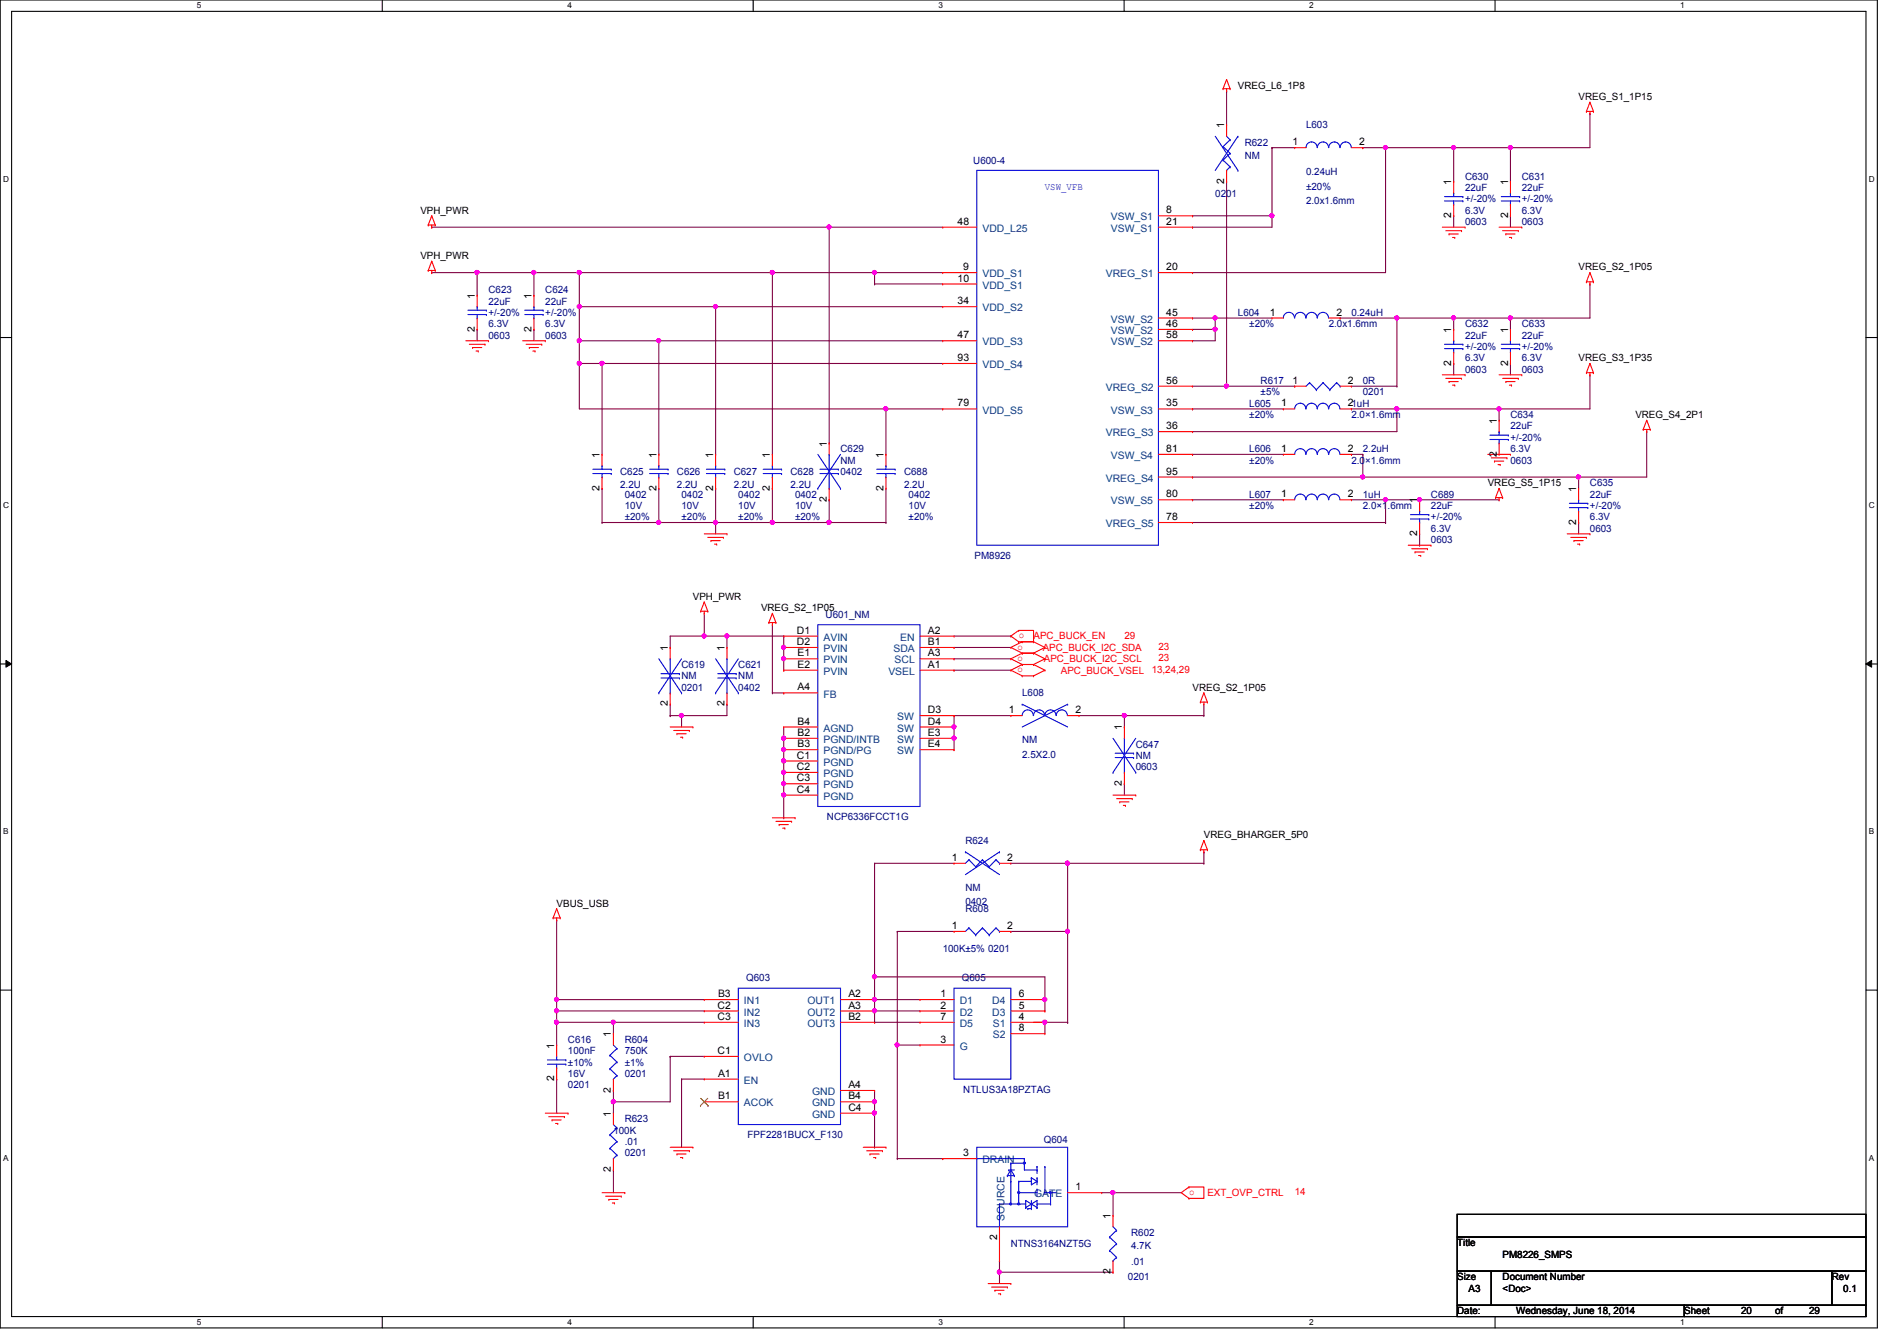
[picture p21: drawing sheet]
<svg xmlns="http://www.w3.org/2000/svg" width="297mm" height="210mm" viewBox="0 0 297 210" stroke-linecap="round" stroke-linejoin="round" font-family="sans-serif">
<defs><g id="words">
<g font-size="1.6">
<text x="193.8" y="13.9">VREG_L6_1P8</text>
<text x="247.2" y="15.7">VREG_S1_1P15</text>
<text x="191.7" y="20.1" transform="rotate(-90 191.7 20.1)">1</text>
<text x="202.4" y="22.7">1</text>
<text x="212.8" y="22.7">2</text>
<text x="191.7" y="28.8" transform="rotate(-90 191.7 28.8)">2</text>
<text x="227.2" y="29" transform="rotate(-90 227.2 29)">1</text>
<text x="236.1" y="29" transform="rotate(-90 236.1 29)">1</text>
<text x="65.8" y="33.4">VPH_PWR</text>
<text x="149.9" y="35.2">48</text>
<text x="182.6" y="33.4">8</text>
<text x="182.6" y="35.2">21</text>
<text x="227.2" y="34.1" transform="rotate(-90 227.2 34.1)">2</text>
<text x="236.1" y="34.1" transform="rotate(-90 236.1 34.1)">2</text>
<text x="65.8" y="40.6">VPH_PWR</text>
<text x="74.3" y="46.8" transform="rotate(-90 74.3 46.8)">1</text>
<text x="83.2" y="46.8" transform="rotate(-90 83.2 46.8)">1</text>
<text x="149.9" y="44.1">10</text>
<text x="149.9" y="47.6">34</text>
<text x="150.8" y="42.3">9</text>
<text x="182.6" y="42.3">20</text>
<text x="247.2" y="42.3">VREG_S2_1P05</text>
<text x="74.3" y="51.9" transform="rotate(-90 74.3 51.9)">2</text>
<text x="83.2" y="51.9" transform="rotate(-90 83.2 51.9)">2</text>
<text x="149.9" y="53">47</text>
<text x="182.6" y="49.4">45</text>
<text x="182.6" y="51.2">46</text>
<text x="182.6" y="53">58</text>
<text x="198.8" y="49.4">1</text>
<text x="209.3" y="49.4">2</text>
<text x="227.2" y="52.1" transform="rotate(-90 227.2 52.1)">1</text>
<text x="236.1" y="52.1" transform="rotate(-90 236.1 52.1)">1</text>
<text x="149.9" y="56.5">93</text>
<text x="227.2" y="57.2" transform="rotate(-90 227.2 57.2)">2</text>
<text x="236.1" y="57.2" transform="rotate(-90 236.1 57.2)">2</text>
<text x="247.2" y="56.6">VREG_S3_1P35</text>
<text x="149.9" y="63.6">79</text>
<text x="182.6" y="60.1">56</text>
<text x="182.6" y="63.6">35</text>
<text x="200.6" y="63.6">1</text>
<text x="202.4" y="60.1">1</text>
<text x="211.1" y="60.1">2</text>
<text x="211.1" y="63.6">21uH</text>
<text x="256.1" y="65.4">VREG_S4_2P1</text>
<text x="93.9" y="71.7" transform="rotate(-90 93.9 71.7)">1</text>
<text x="102.8" y="71.7" transform="rotate(-90 102.8 71.7)">1</text>
<text x="111.7" y="71.7" transform="rotate(-90 111.7 71.7)">1</text>
<text x="120.6" y="71.7" transform="rotate(-90 120.6 71.7)">1</text>
<text x="129.5" y="69.9" transform="rotate(-90 129.5 69.9)">1</text>
<text x="138.3" y="71.7" transform="rotate(-90 138.3 71.7)">1</text>
<text x="182.6" y="67.2">36</text>
<text x="182.6" y="70.7">81</text>
<text x="200.6" y="70.7">1</text>
<text x="211.1" y="70.7">2</text>
<text x="234.4" y="71.5" transform="rotate(-90 234.4 71.5)">2</text>
<text x="234.4" y="66.3" transform="rotate(-90 234.4 66.3)">1</text>
<text x="93.9" y="76.8" transform="rotate(-90 93.9 76.8)">2</text>
<text x="102.8" y="76.8" transform="rotate(-90 102.8 76.8)">2</text>
<text x="111.7" y="76.8" transform="rotate(-90 111.7 76.8)">2</text>
<text x="120.6" y="76.8" transform="rotate(-90 120.6 76.8)">2</text>
<text x="138.3" y="76.8" transform="rotate(-90 138.3 76.8)">2</text>
<text x="182.6" y="74.3">95</text>
<text x="182.6" y="77.9">80</text>
<text x="200.6" y="77.9">1</text>
<text x="211.1" y="77.9">2</text>
<text x="233" y="76.1">VREG_S5_1P15</text>
<text x="246.8" y="77" transform="rotate(-90 246.8 77)">1</text>
<text x="129.5" y="78.6" transform="rotate(-90 129.5 78.6)">2</text>
<text x="182.6" y="81.4">78</text>
<text x="221.9" y="83.9" transform="rotate(-90 221.9 83.9)">2</text>
<text x="221.9" y="78.8" transform="rotate(-90 221.9 78.8)">1</text>
<text x="246.8" y="82.1" transform="rotate(-90 246.8 82.1)">2</text>
<text x="108.5" y="93.9">VPH_PWR</text>
<text x="119.2" y="95.7">VREG_S2_1P05</text>
<text x="104.6" y="101.9" transform="rotate(-90 104.6 101.9)">1</text>
<text x="113.5" y="101.9" transform="rotate(-90 113.5 101.9)">1</text>
<text x="124.8" y="99.2">D1</text>
<text x="124.8" y="101">D2</text>
<text x="145.3" y="99.2">A2</text>
<text x="145.3" y="101">B1</text>
<text x="124.9" y="102.7">E1</text>
<text x="124.9" y="104.5">E2</text>
<text x="145.3" y="102.7">A3</text>
<text x="145.3" y="104.5">A1</text>
<text x="104.6" y="110.6" transform="rotate(-90 104.6 110.6)">2</text>
<text x="113.5" y="110.6" transform="rotate(-90 113.5 110.6)">2</text>
<text x="124.9" y="113.4">B4</text>
<text x="124.9" y="108.1">A4</text>
<text x="145.3" y="111.6">D3</text>
<text x="145.3" y="113.4">D4</text>
<text x="157.9" y="111.6">1</text>
<text x="168.4" y="111.6">2</text>
<text x="186.7" y="108.1">VREG_S2_1P05</text>
<text x="124.8" y="118.7">C1</text>
<text x="124.9" y="115.2">B2</text>
<text x="124.9" y="117">B3</text>
<text x="145.3" y="115.2">E3</text>
<text x="145.3" y="117">E4</text>
<text x="175.7" y="114.3" transform="rotate(-90 175.7 114.3)">1</text>
<text x="124.8" y="120.5">C2</text>
<text x="124.8" y="122.3">C3</text>
<text x="124.8" y="124.1">C4</text>
<text x="175.7" y="123" transform="rotate(-90 175.7 123)">2</text>
<text x="188.5" y="131.2">VREG_BHARGER_5P0</text>
<text x="149.1" y="134.7">1</text>
<text x="157.7" y="134.7">2</text>
<text x="87.2" y="141.9">VBUS_USB</text>
<text x="149.1" y="145.4">1</text>
<text x="157.7" y="145.4">2</text>
<text x="112.3" y="157.9">C2</text>
<text x="112.3" y="159.6">C3</text>
<text x="112.4" y="156.1">B3</text>
<text x="132.8" y="156.1">A2</text>
<text x="132.8" y="157.9">A3</text>
<text x="132.8" y="159.6">B2</text>
<text x="147.3" y="156.1">1</text>
<text x="147.3" y="157.9">2</text>
<text x="147.3" y="159.6">7</text>
<text x="159.5" y="159.6">4</text>
<text x="159.5" y="157.9">5</text>
<text x="159.5" y="156.1">6</text>
<text x="159.5" y="161.4">8</text>
<text x="86.8" y="164.1" transform="rotate(-90 86.8 164.1)">1</text>
<text x="95.7" y="162.3" transform="rotate(-90 95.7 162.3)">1</text>
<text x="112.3" y="165">C1</text>
<text x="147.3" y="163.2">3</text>
<text x="86.8" y="169.2" transform="rotate(-90 86.8 169.2)">2</text>
<text x="95.7" y="171" transform="rotate(-90 95.7 171)">2</text>
<text x="112.4" y="168.5">A1</text>
<text x="112.4" y="172.1">B1</text>
<text x="132.8" y="170.3">A4</text>
<text x="132.8" y="172.1">B4</text>
<text x="132.8" y="173.9">C4</text>
<text x="95.7" y="174.8" transform="rotate(-90 95.7 174.8)">1</text>
<text x="95.7" y="183.5" transform="rotate(-90 95.7 183.5)">2</text>
<text x="150.8" y="181">3</text>
<text x="168.4" y="186.3">1</text>
<text x="173.9" y="190.8" transform="rotate(-90 173.9 190.8)">1</text>
<text x="156.1" y="194.1" transform="rotate(-90 156.1 194.1)">2</text>
<text x="228.2" y="195.1">Title</text>
<text x="235.3" y="196.8">PM8226_SMPS</text>
<text x="173.9" y="199.5" transform="rotate(-90 173.9 199.5)">2</text>
<text x="228.2" y="200.4">Size</text>
<text x="230" y="202.2">A3</text>
<text x="235.3" y="200.4">Document Number</text>
<text x="235.3" y="202.2">&lt;Doc&gt;</text>
<text x="286.8" y="200.4">Rev</text>
<text x="288.6" y="202.2">0.1</text>
<text x="228.2" y="205.7">Date:</text>
<text x="237.4" y="205.7">Wednesday, June 18, 2014</text>
<text x="263.7" y="205.7">Sheet</text>
<text x="272.6" y="205.7">20</text>
<text x="278" y="205.7">of</text>
<text x="283.3" y="205.7">29</text>
</g>
<g font-size="1.6" fill="#000080">
<text x="194.9" y="22.8">R622</text>
<text x="204.5" y="20.1">L603</text>
<text x="152.4" y="25.6">U600-4</text>
<text x="194.9" y="24.9">NM</text>
<text x="204.5" y="27.4">0.24uH</text>
<text x="204.5" y="29.7">±20%</text>
<text x="229.4" y="28.1">C630</text>
<text x="229.4" y="29.9">22uF</text>
<text x="238.3" y="28.1">C631</text>
<text x="238.3" y="29.9">22uF</text>
<text x="190.3" y="30.8">0201</text>
<text x="204.5" y="32">2.0x1.6mm</text>
<text x="229.4" y="35.2">0603</text>
<text x="229.4" y="33.4">6.3V</text>
<text x="229.4" y="31.7">+/-20%</text>
<text x="238.3" y="35.2">0603</text>
<text x="238.3" y="33.4">6.3V</text>
<text x="238.3" y="31.7">+/-20%</text>
<text x="76.5" y="45.9">C623</text>
<text x="76.5" y="47.7">22uF</text>
<text x="85.4" y="45.9">C624</text>
<text x="85.4" y="47.7">22uF</text>
<text x="76.5" y="53">0603</text>
<text x="76.5" y="51.2">6.3V</text>
<text x="76.5" y="49.4">+/-20%</text>
<text x="85.4" y="53">0603</text>
<text x="85.4" y="51.2">6.3V</text>
<text x="85.4" y="49.4">+/-20%</text>
<text x="193.8" y="49.4">L604</text>
<text x="195.6" y="51.2">±20%</text>
<text x="208.1" y="51.2">2.0x1.6mm</text>
<text x="211.6" y="49.4">0.24uH</text>
<text x="229.4" y="51.2">C632</text>
<text x="229.4" y="53">22uF</text>
<text x="238.3" y="51.2">C633</text>
<text x="238.3" y="53">22uF</text>
<text x="229.4" y="58.3">0603</text>
<text x="229.4" y="56.6">6.3V</text>
<text x="229.4" y="54.8">+/-20%</text>
<text x="238.3" y="58.3">0603</text>
<text x="238.3" y="56.6">6.3V</text>
<text x="238.3" y="54.8">+/-20%</text>
<text x="195.6" y="63.7">L605</text>
<text x="195.6" y="65.4">±20%</text>
<text x="197.4" y="60.1">R617</text>
<text x="197.4" y="61.9">±5%</text>
<text x="211.6" y="65.4">2.0×1.6mm</text>
<text x="213.4" y="60.1">0R</text>
<text x="213.4" y="61.9">0201</text>
<text x="236.5" y="65.4">C634</text>
<text x="131.6" y="70.8">C629</text>
<text x="195.6" y="70.8">L606</text>
<text x="213.4" y="70.8">2.2uH</text>
<text x="236.5" y="67.2">22uF</text>
<text x="236.5" y="70.8">6.3V</text>
<text x="236.5" y="69">+/-20%</text>
<text x="97.1" y="74.3">C625</text>
<text x="97.1" y="76.5">2.2U</text>
<text x="97.8" y="77.9">0402</text>
<text x="106" y="74.3">C626</text>
<text x="106" y="76.5">2.2U</text>
<text x="106.7" y="77.9">0402</text>
<text x="114.9" y="74.3">C627</text>
<text x="114.9" y="76.5">2.2U</text>
<text x="115.6" y="77.9">0402</text>
<text x="123.8" y="74.3">C628</text>
<text x="123.8" y="76.5">2.2U</text>
<text x="124.5" y="77.9">0402</text>
<text x="131.6" y="72.6">NM</text>
<text x="131.6" y="74.3">0402</text>
<text x="141.6" y="74.3">C688</text>
<text x="141.6" y="76.5">2.2U</text>
<text x="142.3" y="77.9">0402</text>
<text x="195.6" y="72.6">±20%</text>
<text x="195.6" y="77.9">L607</text>
<text x="211.6" y="72.6">2.0×1.6mm</text>
<text x="213.4" y="77.9">1uH</text>
<text x="224.1" y="77.9">C689</text>
<text x="236.5" y="72.6">0603</text>
<text x="249" y="76.1">C635</text>
<text x="249" y="77.9">22uF</text>
<text x="97.8" y="79.7">10V</text>
<text x="97.8" y="81.4">±20%</text>
<text x="106.7" y="79.7">10V</text>
<text x="106.7" y="81.4">±20%</text>
<text x="115.6" y="79.7">10V</text>
<text x="115.6" y="81.4">±20%</text>
<text x="124.5" y="79.7">10V</text>
<text x="124.5" y="81.4">±20%</text>
<text x="142.3" y="79.7">10V</text>
<text x="142.3" y="81.4">±20%</text>
<text x="195.6" y="79.7">±20%</text>
<text x="213.4" y="79.7">2.0×1.6mm</text>
<text x="224.1" y="79.7">22uF</text>
<text x="224.1" y="83.2">6.3V</text>
<text x="224.1" y="81.4">+/-20%</text>
<text x="249" y="83.2">0603</text>
<text x="249" y="81.4">6.3V</text>
<text x="249" y="79.7">+/-20%</text>
<text x="152.6" y="87.5">PM8926</text>
<text x="224.1" y="85">0603</text>
<text x="129.3" y="96.7">U601_NM</text>
<text x="106.7" y="104.6">C619</text>
<text x="106.7" y="106.3">NM</text>
<text x="115.6" y="104.6">C621</text>
<text x="115.6" y="106.3">NM</text>
<text x="106.7" y="108.1">0201</text>
<text x="115.6" y="108.1">0402</text>
<text x="160.1" y="109">L608</text>
<text x="160.1" y="116.3">NM</text>
<text x="160.1" y="118.6">2.5X2.0</text>
<text x="177.8" y="117">C647</text>
<text x="177.8" y="118.8">NM</text>
<text x="177.8" y="120.6">0603</text>
<text x="129.5" y="128.4">NCP6336FCCT1G</text>
<text x="151.2" y="132.1">R624</text>
<text x="151.2" y="142.8">R608</text>
<text x="151.2" y="139.4">NM</text>
<text x="151.2" y="141.7">0402</text>
<text x="147.6" y="149">100K±5% 0201</text>
<text x="116.8" y="153.6">Q603</text>
<text x="150.6" y="153.6">Q605</text>
<text x="88.9" y="163.2">C616</text>
<text x="88.9" y="165">100nF</text>
<text x="88.9" y="166.8">±10%</text>
<text x="97.8" y="163.2">R604</text>
<text x="97.8" y="165">750K</text>
<text x="97.8" y="166.8">±1%</text>
<text x="88.9" y="170.3">0201</text>
<text x="88.9" y="168.6">16V</text>
<text x="97.8" y="168.6">0201</text>
<text x="150.8" y="171.1">NTLUS3A18PZTAG</text>
<text x="96.1" y="177.5">100K</text>
<text x="97.8" y="175.7">R623</text>
<text x="97.8" y="179.2">.01</text>
<text x="117" y="178.2">FPF2281BUCX_F130</text>
<text x="163.4" y="178.9">Q604</text>
<text x="97.8" y="181">0201</text>
<text x="158.3" y="195.2">NTNS3164NZT5G</text>
<text x="177.1" y="193.5">R602</text>
<text x="177.1" y="195.6">4.7K</text>
<text x="176.6" y="200.4">0201</text>
<text x="177.1" y="198.1">.01</text>
</g>
<text font-size="1.6" fill="#00f" x="163.6" y="29.7">VSW_VFB</text>
<g font-size="1.6" fill="#004080">
<text x="173.9" y="34.5">VSW_S1</text>
<text x="153.8" y="36.3">VDD_L25</text>
<text x="173.9" y="36.3">VSW_S1</text>
<text x="153.8" y="43.4">VDD_S1</text>
<text x="153.8" y="45.2">VDD_S1</text>
<text x="173.1" y="43.4">VREG_S1</text>
<text x="153.8" y="48.7">VDD_S2</text>
<text x="173.9" y="50.5">VSW_S2</text>
<text x="173.9" y="52.3">VSW_S2</text>
<text x="153.8" y="54.1">VDD_S3</text>
<text x="153.8" y="57.6">VDD_S4</text>
<text x="173.9" y="54.1">VSW_S2</text>
<text x="153.8" y="64.7">VDD_S5</text>
<text x="173.1" y="61.2">VREG_S2</text>
<text x="173.9" y="64.7">VSW_S3</text>
<text x="173.1" y="68.3">VREG_S3</text>
<text x="173.9" y="71.8">VSW_S4</text>
<text x="173.1" y="75.4">VREG_S4</text>
<text x="173.1" y="82.5">VREG_S5</text>
<text x="173.9" y="79">VSW_S5</text>
<text x="128.9" y="100.3">AVIN</text>
<text x="141" y="100.3">EN</text>
<text x="128.9" y="102.1">PVIN</text>
<text x="128.9" y="103.8">PVIN</text>
<text x="128.9" y="105.6">PVIN</text>
<text x="139.1" y="105.6">VSEL</text>
<text x="139.9" y="102.1">SDA</text>
<text x="140.1" y="103.8">SCL</text>
<text x="128.9" y="109.2">FB</text>
<text x="140.5" y="112.7">SW</text>
<text x="128.9" y="114.5">AGND</text>
<text x="128.9" y="116.3">PGND/INTB</text>
<text x="128.9" y="118.1">PGND/PG</text>
<text x="128.9" y="119.8">PGND</text>
<text x="140.5" y="114.5">SW</text>
<text x="140.5" y="116.3">SW</text>
<text x="140.5" y="118.1">SW</text>
<text x="128.9" y="121.6">PGND</text>
<text x="128.9" y="123.4">PGND</text>
<text x="128.9" y="125.2">PGND</text>
<text x="116.5" y="157.2">IN1</text>
<text x="116.5" y="159">IN2</text>
<text x="116.5" y="160.7">IN3</text>
<text x="126.4" y="157.2">OUT1</text>
<text x="126.4" y="159">OUT2</text>
<text x="126.4" y="160.7">OUT3</text>
<text x="150.3" y="157.2">D1</text>
<text x="150.3" y="159">D2</text>
<text x="150.3" y="160.7">D5</text>
<text x="155.4" y="159">D3</text>
<text x="155.4" y="157.2">D4</text>
<text x="155.4" y="160.7">S1</text>
<text x="116.5" y="166.1">OVLO</text>
<text x="150.3" y="164.3">G</text>
<text x="155.4" y="162.5">S2</text>
<text x="116.5" y="169.6">EN</text>
<text x="116.5" y="173.2">ACOK</text>
<text x="127.2" y="171.4">GND</text>
<text x="127.2" y="173.2">GND</text>
<text x="127.2" y="175">GND</text>
<text x="153.8" y="182.1">DRAIN</text>
<text x="157.3" y="191.1" transform="rotate(-90 157.3 191.1)">SOURCE</text>
<text x="161.9" y="187.4">GATE</text>
</g>
<g font-size="1.6" fill="#f00">
<text x="159.3" y="101.7">o</text>
<text x="159.5" y="99.9">o</text>
<text x="161.8" y="99.9">APC_BUCK_EN</text>
<text x="163.3" y="101.9">APC_BUCK_I2C_SDA</text>
<text x="176.1" y="99.9">29</text>
<text x="181.4" y="101.7">23</text>
<text x="159.3" y="105.2">o</text>
<text x="159.3" y="103.5">o</text>
<text x="163.4" y="103.7">APC_BUCK_I2C_SCL</text>
<text x="166.1" y="105.5">APC_BUCK_VSEL</text>
<text x="180.3" y="105.3">13,24,29</text>
<text x="181.4" y="103.5">23</text>
<text x="186.2" y="187">o</text>
<text x="189.1" y="187.2">EXT_OVP_CTRL</text>
<text x="202.7" y="187.1">14</text>
</g>
<g font-size="1.3">
<text x="30.8" y="1.3">5</text>
<text x="88.9" y="1.3">4</text>
<text x="146.9" y="1.3">3</text>
<text x="205" y="1.3">2</text>
<text x="263.1" y="1.3">1</text>
<text x=".5" y="28.4">D</text>
<text x="292.6" y="28.4">D</text>
<text x=".5" y="79.5">C</text>
<text x="292.6" y="79.5">C</text>
<text x=".5" y="130.6">B</text>
<text x="292.6" y="130.6">B</text>
<text x=".5" y="181.7">A</text>
<text x="292.6" y="181.7">A</text>
<text x="30.8" y="207.4">5</text>
<text x="88.9" y="207.4">4</text>
<text x="146.9" y="207.4">3</text>
<text x="205" y="207.4">2</text>
<text x="263.1" y="207.4">1</text>
</g>
</g></defs>
<path d="M0 0h294v207.9h-294zM1.8 1.8h290.4v204.3h-290.4z" fill="none" stroke="#000" stroke-width=".17"/>
<g fill="#fff">
<path d="M30.8 .2h.7v1.4h-.7z"/>
<path d="M30.8 206.2h.7v1.4h-.7z"/>
</g>
<path d="M59.9 0v1.8M59.9 206.1v1.8" fill="none" stroke="#000" stroke-width=".17"/>
<g fill="#fff">
<path d="M88.9 .2h.6v1.4h-.6z"/>
<path d="M88.9 206.2h.6v1.4h-.6z"/>
</g>
<path d="M117.9 0v1.8M117.9 206.1v1.8" fill="none" stroke="#000" stroke-width=".17"/>
<g fill="#fff">
<path d="M146.9 .2h.7v1.4h-.7z"/>
<path d="M146.9 206.2h.7v1.4h-.7z"/>
</g>
<path d="M176 0v1.8M176 206.1v1.8" fill="none" stroke="#000" stroke-width=".17"/>
<g fill="#fff">
<path d="M205 .2h.7v1.4h-.7z"/>
<path d="M205 206.2h.7v1.4h-.7z"/>
</g>
<path d="M234.1 0v1.8M234.1 206.1v1.8" fill="none" stroke="#000" stroke-width=".17"/>
<g fill="#fff">
<path d="M263.1 .2h.7v1.4h-.7z"/>
<path d="M263.1 206.2h.7v1.4h-.7z"/>
<path d="M.5 27.3h.9v1.4h-.9z"/>
<path d="M292.6 27.3h.9v1.4h-.9z"/>
<path d="M.5 78.4h.9v1.4h-.9z"/>
<path d="M292.6 78.4h.9v1.4h-.9z"/>
</g>
<path d="M0 52.8h1.8M292.2 52.8h1.8" fill="none" stroke="#000" stroke-width=".17"/>
<g fill="#fff">
<path d="M.5 129.5h.8v1.4h-.8z"/>
<path d="M292.6 129.5h.9v1.4h-.9z"/>
</g>
<path d="M0 103.9h1.8M292.2 103.9h1.8" fill="none" stroke="#000" stroke-width=".17"/>
<path d="M.9 103.4l.9 .5-.9 .5zM292.2 103.9l.9-.5v1z" fill="#000"/>
<path d="M.9 103.4l.9 .5-.9 .5zM292.2 103.9l.9-.5v1z" fill="none" stroke="#000" stroke-width=".16"/>
<g fill="#fff">
<path d="M.5 180.5h.8v1.4h-.8z"/>
<path d="M292.6 180.5h.9v1.4h-.9z"/>
</g>
<path d="M0 155h1.8M292.2 155h1.8" fill="none" stroke="#000" stroke-width=".17"/>
<path d="M67.6 42.7h.1M67.6 42.7h23.1M74.7 42.7h.1M74.7 42.7v3.5M83.6 42.7h.1M83.6 42.7v3.5M136.9 44.4h.1M136.9 42.7h.1M136.9 42.7h10.7M136.9 44.4h10.7M136.9 42.7v1.7" fill="none" stroke="#800040" stroke-width=".17"/>
<circle cx="83.6" cy="42.6" r=".32" fill="#f0f"/>
<circle cx="83.6" cy="42.6" r=".32" fill="none" stroke="#f0f" stroke-width=".17"/>
<circle cx="74.7" cy="42.6" r=".32" fill="#f0f"/>
<circle cx="74.7" cy="42.6" r=".32" fill="none" stroke="#f0f" stroke-width=".17"/>
<path d="M67.6 35.6h.1M67.6 35.6h62.2M74.7 51.6h.1M74.7 51.6v1.7M83.6 51.6h.1M83.6 51.6v1.7M90.7 53.3h.1M90.7 42.7h.1M90.7 53.3h12.5M90.7 42.7v5.3M90.7 42.7h30.2" fill="none" stroke="#800040" stroke-width=".17"/>
<circle cx="90.7" cy="42.6" r=".32" fill="#f0f"/>
<circle cx="90.7" cy="42.6" r=".32" fill="none" stroke="#f0f" stroke-width=".17"/>
<path d="M90.7 56.9h.1M90.7 53.3h.1M90.7 56.9h3.6M90.7 53.3v3.6" fill="none" stroke="#800040" stroke-width=".17"/>
<circle cx="90.7" cy="56.9" r=".32" fill="#f0f"/>
<circle cx="90.7" cy="56.9" r=".32" fill="none" stroke="#f0f" stroke-width=".17"/>
<circle cx="90.7" cy="53.3" r=".32" fill="#f0f"/>
<circle cx="90.7" cy="53.3" r=".32" fill="none" stroke="#f0f" stroke-width=".17"/>
<path d="M90.7 64h48M138.7 64h.1" fill="none" stroke="#800040" stroke-width=".17"/>
<circle cx="138.7" cy="64" r=".32" fill="#f0f"/>
<circle cx="138.7" cy="64" r=".32" fill="none" stroke="#f0f" stroke-width=".17"/>
<path d="M90.7 56.9h.1M90.7 48h.1M90.7 56.9v7.1M90.7 48h21.4" fill="none" stroke="#800040" stroke-width=".17"/>
<circle cx="90.7" cy="48" r=".32" fill="#f0f"/>
<circle cx="90.7" cy="48" r=".32" fill="none" stroke="#f0f" stroke-width=".17"/>
<path d="M90.7 48h.1M90.7 48v5.3M94.3 56.9h.1M94.3 56.9v14.2M94.3 56.9h53.3" fill="none" stroke="#800040" stroke-width=".17"/>
<circle cx="94.2" cy="56.9" r=".32" fill="#f0f"/>
<circle cx="94.2" cy="56.9" r=".32" fill="none" stroke="#f0f" stroke-width=".17"/>
<path d="M103.2 53.3h.1M103.2 53.3v17.8" fill="none" stroke="#800040" stroke-width=".17"/>
<circle cx="103.1" cy="53.3" r=".32" fill="#f0f"/>
<circle cx="103.1" cy="53.3" r=".32" fill="none" stroke="#f0f" stroke-width=".17"/>
<path d="M103.2 53.3h.1M103.2 53.3h44.4M112.1 48h.1M112.1 48v23.1" fill="none" stroke="#800040" stroke-width=".17"/>
<circle cx="112" cy="48" r=".32" fill="#f0f"/>
<circle cx="112" cy="48" r=".32" fill="none" stroke="#f0f" stroke-width=".17"/>
<path d="M112.1 48h.1M112.1 48h35.5M120.9 42.7h.1M120.9 42.7v28.4" fill="none" stroke="#800040" stroke-width=".17"/>
<circle cx="120.9" cy="42.6" r=".32" fill="#f0f"/>
<circle cx="120.9" cy="42.6" r=".32" fill="none" stroke="#f0f" stroke-width=".17"/>
<path d="M120.9 42.7h.1M120.9 42.7h16" fill="none" stroke="#800040" stroke-width=".17"/>
<circle cx="136.9" cy="42.6" r=".32" fill="#f0f"/>
<circle cx="136.9" cy="42.6" r=".32" fill="none" stroke="#f0f" stroke-width=".17"/>
<path d="M129.8 35.6h.1M129.8 35.6v33.7" fill="none" stroke="#800040" stroke-width=".17"/>
<circle cx="129.8" cy="35.5" r=".32" fill="#f0f"/>
<circle cx="129.8" cy="35.5" r=".32" fill="none" stroke="#f0f" stroke-width=".17"/>
<path d="M129.8 35.6h.1M129.8 35.6h17.8M94.3 76.5h.1M94.3 76.5v5.3M129.8 78.2h.1M129.8 78.2v3.6M94.3 81.8h.1M94.3 81.8h8.9M112.1 81.8h.1M112.1 81.8h8.8M112.1 81.8v1.8" fill="none" stroke="#800040" stroke-width=".17"/>
<circle cx="129.8" cy="81.8" r=".32" fill="#f0f"/>
<circle cx="129.8" cy="81.8" r=".32" fill="none" stroke="#f0f" stroke-width=".17"/>
<path d="M120.9 76.5h.1M120.9 76.5v5.3" fill="none" stroke="#800040" stroke-width=".17"/>
<circle cx="120.9" cy="81.8" r=".32" fill="#f0f"/>
<circle cx="120.9" cy="81.8" r=".32" fill="none" stroke="#f0f" stroke-width=".17"/>
<path d="M103.2 76.5h.1M103.2 76.5v5.3M112.1 76.5h.1M112.1 76.5v5.3h-8.9M103.2 81.8h.1M120.9 81.8h.1M120.9 81.8h8.9" fill="none" stroke="#800040" stroke-width=".17"/>
<circle cx="112" cy="81.8" r=".32" fill="#f0f"/>
<circle cx="112" cy="81.8" r=".32" fill="none" stroke="#f0f" stroke-width=".17"/>
<circle cx="103.1" cy="81.8" r=".32" fill="#f0f"/>
<circle cx="103.1" cy="81.8" r=".32" fill="none" stroke="#f0f" stroke-width=".17"/>
<path d="M186.7 33.8h.1M199.2 23.1h.1M199.2 23.1v10.7h-12.5M227.6 33.8h.1M227.6 33.8v1.8M236.5 33.8h.1M236.5 33.8v1.8" fill="none" stroke="#800040" stroke-width=".17"/>
<circle cx="199.2" cy="33.8" r=".32" fill="#f0f"/>
<circle cx="199.2" cy="33.8" r=".32" fill="none" stroke="#f0f" stroke-width=".17"/>
<path d="M199.2 23.1h.1M199.2 23.1h3.5M213.4 23.1h.1M213.4 23.1h3.6M227.6 23.1h.1M227.6 23.1h21.4M227.6 23.1v5.3M236.5 23.1h.1M236.5 23.1v5.3" fill="none" stroke="#800040" stroke-width=".17"/>
<circle cx="236.5" cy="23.1" r=".32" fill="#f0f"/>
<circle cx="236.5" cy="23.1" r=".32" fill="none" stroke="#f0f" stroke-width=".17"/>
<path d="M249 17.8h.1M249 17.8v5.3M186.7 35.6h.1M199.2 33.8h.1M199.2 33.8v1.8h-12.5M217 23.1h.1M217 23.1v19.6h-30.3M217 23.1h10.6M186.7 42.7h.1" fill="none" stroke="#800040" stroke-width=".17"/>
<circle cx="227.6" cy="23.1" r=".32" fill="#f0f"/>
<circle cx="227.6" cy="23.1" r=".32" fill="none" stroke="#f0f" stroke-width=".17"/>
<circle cx="216.9" cy="23.1" r=".32" fill="#f0f"/>
<circle cx="216.9" cy="23.1" r=".32" fill="none" stroke="#f0f" stroke-width=".17"/>
<path d="M186.7 49.8h.1M186.7 51.6h.1M186.7 49.8h3.6M190.3 49.8h.1M190.3 49.8v1.8h-3.6" fill="none" stroke="#800040" stroke-width=".17"/>
<circle cx="190.3" cy="51.5" r=".32" fill="#f0f"/>
<circle cx="190.3" cy="51.5" r=".32" fill="none" stroke="#f0f" stroke-width=".17"/>
<path d="M190.3 49.8h.1M190.3 49.8h8.9" fill="none" stroke="#800040" stroke-width=".17"/>
<circle cx="190.3" cy="49.8" r=".32" fill="#f0f"/>
<circle cx="190.3" cy="49.8" r=".32" fill="none" stroke="#f0f" stroke-width=".17"/>
<path d="M186.7 53.3h.1M190.3 51.6h.1M190.3 51.6v1.7h-3.6M227.6 56.9h.1M227.6 49.8h.1M227.6 49.8v1.8M227.6 56.9v1.8M227.6 49.8h21.4M236.5 56.9h.1M236.5 49.8h.1M236.5 56.9v1.8" fill="none" stroke="#800040" stroke-width=".17"/>
<circle cx="236.5" cy="49.8" r=".32" fill="#f0f"/>
<circle cx="236.5" cy="49.8" r=".32" fill="none" stroke="#f0f" stroke-width=".17"/>
<path d="M209.8 49.8h.1M209.8 49.8h8.9M218.7 49.8h.1M218.7 49.8v10.7M236.5 49.8h.1M236.5 49.8v1.8M249 44.4h.1M249 44.4v5.4" fill="none" stroke="#800040" stroke-width=".17"/>
<circle cx="218.7" cy="49.8" r=".32" fill="#f0f"/>
<circle cx="218.7" cy="49.8" r=".32" fill="none" stroke="#f0f" stroke-width=".17"/>
<path d="M218.7 49.8h.1M218.7 49.8h8.9" fill="none" stroke="#800040" stroke-width=".17"/>
<circle cx="227.6" cy="49.8" r=".32" fill="#f0f"/>
<circle cx="227.6" cy="49.8" r=".32" fill="none" stroke="#f0f" stroke-width=".17"/>
<path d="M249 58.7h.1M249 58.7v5.3h-37.4M186.7 64h.1M186.7 67.6h.1M186.7 64h14.3M211.6 64h.1M218.7 64h.1M218.7 64v3.6h-32M234.7 64h.1M234.7 64v1.8" fill="none" stroke="#800040" stroke-width=".17"/>
<circle cx="234.7" cy="64" r=".32" fill="#f0f"/>
<circle cx="234.7" cy="64" r=".32" fill="none" stroke="#f0f" stroke-width=".17"/>
<circle cx="218.7" cy="64" r=".32" fill="#f0f"/>
<circle cx="218.7" cy="64" r=".32" fill="none" stroke="#f0f" stroke-width=".17"/>
<path d="M186.7 71.1h.1M186.7 71.1h14.3M211.6 71.1h.1M211.6 71.1h1.8M213.4 71.1h.1M213.4 74.7h.1M213.4 71.1v3.6M247.2 74.7h.1M247.2 74.7v1.8M257.8 67.6h.1M257.8 67.6v7.1h-44.4" fill="none" stroke="#800040" stroke-width=".17"/>
<circle cx="247.2" cy="74.6" r=".32" fill="#f0f"/>
<circle cx="247.2" cy="74.6" r=".32" fill="none" stroke="#f0f" stroke-width=".17"/>
<circle cx="213.4" cy="74.6" r=".32" fill="#f0f"/>
<circle cx="213.4" cy="74.6" r=".32" fill="none" stroke="#f0f" stroke-width=".17"/>
<path d="M186.7 74.7h.1M186.7 78.2h.1M186.7 74.7h26.7M186.7 78.2h14.3M211.6 78.2h10.7M217 78.2h.1M222.3 78.2h.1M186.7 81.8h30.3M217 81.8h.1M247.2 81.8h.1M247.2 81.8v1.8" fill="none" stroke="#800040" stroke-width=".17"/>
<circle cx="216.9" cy="78.2" r=".32" fill="#f0f"/>
<circle cx="216.9" cy="78.2" r=".32" fill="none" stroke="#f0f" stroke-width=".17"/>
<circle cx="222.3" cy="78.2" r=".32" fill="#f0f"/>
<circle cx="222.3" cy="78.2" r=".32" fill="none" stroke="#f0f" stroke-width=".17"/>
<g fill="none" stroke="#800040" stroke-width=".17">
<path d="M192.1 14.2h.1M192.1 14.2v5.4M192.1 28.4v32.1M138.7 64h.1M138.7 64v7.1M138.7 76.5v5.3M138.7 64h8.9M147.6 64h.1M186.7 60.5h5.4M192.1 60.5h.1M211.6 60.5h7.1M217 78.2v3.6"/>
<path d="M218.7 60.5h.1M129.8 81.8h.1M129.8 81.8h8.9M138.7 81.8h.1M217 81.8h.1M222.3 85.3h.1M222.3 83.6v1.7"/>
</g>
<circle cx="192" cy="60.4" r=".32" fill="#f0f"/>
<circle cx="192" cy="60.4" r=".32" fill="none" stroke="#f0f" stroke-width=".17"/>
<path d="M192.1 60.5h10.6M202.7 60.5h.1M122.7 99.6v3.5M122.7 101.3h.1M122.7 103.1h.1M149.4 112h.1M149.4 112h8.9M168.9 112h7.2M176.1 112h.1" fill="none" stroke="#800040" stroke-width=".17"/>
<circle cx="122.7" cy="101.3" r=".32" fill="#f0f"/>
<circle cx="122.7" cy="101.3" r=".32" fill="none" stroke="#f0f" stroke-width=".17"/>
<path d="M122.7 104.9h.1M122.7 103.1v1.8" fill="none" stroke="#800040" stroke-width=".17"/>
<circle cx="122.7" cy="103.1" r=".32" fill="#f0f"/>
<circle cx="122.7" cy="103.1" r=".32" fill="none" stroke="#f0f" stroke-width=".17"/>
<path d="M110.3 99.6h3.5M113.8 99.6h.1" fill="none" stroke="#800040" stroke-width=".17"/>
<circle cx="110.3" cy="99.5" r=".32" fill="#f0f"/>
<circle cx="110.3" cy="99.5" r=".32" fill="none" stroke="#f0f" stroke-width=".17"/>
<circle cx="113.8" cy="99.5" r=".32" fill="#f0f"/>
<circle cx="113.8" cy="99.5" r=".32" fill="none" stroke="#f0f" stroke-width=".17"/>
<path d="M110.3 99.6h.1M110.3 99.6h-5.4v1.7M110.3 96v3.6M104.9 101.3h.1M104.9 112h.1M104.9 112h8.9M106.7 112h.1M106.7 112v1.8" fill="none" stroke="#800040" stroke-width=".17"/>
<circle cx="106.7" cy="112" r=".32" fill="#f0f"/>
<circle cx="106.7" cy="112" r=".32" fill="none" stroke="#f0f" stroke-width=".17"/>
<path d="M176.1 112h.1M176.1 112h12.4" fill="none" stroke="#800040" stroke-width=".17"/>
<circle cx="176" cy="112" r=".32" fill="#f0f"/>
<circle cx="176" cy="112" r=".32" fill="none" stroke="#f0f" stroke-width=".17"/>
<path d="M149.4 113.8h.1M149.4 115.6h.1M149.4 112v3.6M188.5 112h.1M188.5 110.2v1.8" fill="none" stroke="#800040" stroke-width=".17"/>
<circle cx="149.4" cy="113.8" r=".32" fill="#f0f"/>
<circle cx="149.4" cy="113.8" r=".32" fill="none" stroke="#f0f" stroke-width=".17"/>
<circle cx="149.4" cy="115.5" r=".32" fill="#f0f"/>
<circle cx="149.4" cy="115.5" r=".32" fill="none" stroke="#f0f" stroke-width=".17"/>
<path d="M120.9 97.8v10.7M120.9 108.5h.1M120.9 108.5h1.8M122.7 108.5h.1M122.7 115.6h.1M122.7 113.8v1.8M149.4 117.3h.1M149.4 115.6v1.7M176.1 122.7h.1M176.1 122.7v1.8" fill="none" stroke="#800040" stroke-width=".17"/>
<circle cx="122.7" cy="115.5" r=".32" fill="#f0f"/>
<circle cx="122.7" cy="115.5" r=".32" fill="none" stroke="#f0f" stroke-width=".17"/>
<path d="M122.7 117.3h.1M122.7 119.1h.1M122.7 115.6v3.5" fill="none" stroke="#800040" stroke-width=".17"/>
<circle cx="122.7" cy="117.3" r=".32" fill="#f0f"/>
<circle cx="122.7" cy="117.3" r=".32" fill="none" stroke="#f0f" stroke-width=".17"/>
<circle cx="122.7" cy="119.1" r=".32" fill="#f0f"/>
<circle cx="122.7" cy="119.1" r=".32" fill="none" stroke="#f0f" stroke-width=".17"/>
<path d="M122.7 119.1v1.8M122.7 120.9h.1" fill="none" stroke="#800040" stroke-width=".17"/>
<circle cx="122.7" cy="120.9" r=".32" fill="#f0f"/>
<circle cx="122.7" cy="120.9" r=".32" fill="none" stroke="#f0f" stroke-width=".17"/>
<path d="M122.7 122.7h.1M122.7 124.5h.1M122.7 120.9v3.6" fill="none" stroke="#800040" stroke-width=".17"/>
<circle cx="122.7" cy="122.7" r=".32" fill="#f0f"/>
<circle cx="122.7" cy="122.7" r=".32" fill="none" stroke="#f0f" stroke-width=".17"/>
<circle cx="122.7" cy="124.4" r=".32" fill="#f0f"/>
<circle cx="122.7" cy="124.4" r=".32" fill="none" stroke="#f0f" stroke-width=".17"/>
<g fill="none" stroke="#800040" stroke-width=".17">
<path d="M113.8 99.6h.1M113.8 99.6h8.9M113.8 99.6v1.7M122.7 99.6h.1M149.4 99.6h8.9M158.3 99.6h.1M104.9 112h.1M104.9 110.2v1.8M113.8 110.2h.1M113.8 110.2v1.8M149.4 104.9h.1M149.4 101.3h.1"/>
<path d="M149.4 103.1h.1M149.4 104.9h8.9M149.4 101.3h8.9M149.4 103.1h8.9M176.1 113.8h.1M176.1 112v1.8M122.7 128h.1M122.7 124.5v3.5M136.9 152.9h.1M136.9 152.9h26.7v3.6M163.6 156.5h.1"/>
</g>
<circle cx="136.9" cy="152.9" r=".32" fill="#f0f"/>
<circle cx="136.9" cy="152.9" r=".32" fill="none" stroke="#f0f" stroke-width=".17"/>
<path d="M136.9 152.9h.1M136.9 156.5h.1M136.9 152.9v5.3M136.9 156.5h7.2" fill="none" stroke="#800040" stroke-width=".17"/>
<circle cx="136.9" cy="158.2" r=".32" fill="#f0f"/>
<circle cx="136.9" cy="158.2" r=".32" fill="none" stroke="#f0f" stroke-width=".17"/>
<circle cx="136.9" cy="156.4" r=".32" fill="#f0f"/>
<circle cx="136.9" cy="156.4" r=".32" fill="none" stroke="#f0f" stroke-width=".17"/>
<path d="M136.9 158.2h.1M136.9 158.2v1.8M136.9 158.2h7.2M163.6 158.2h.1M163.6 156.5v1.7" fill="none" stroke="#800040" stroke-width=".17"/>
<circle cx="163.6" cy="156.4" r=".32" fill="#f0f"/>
<circle cx="163.6" cy="156.4" r=".32" fill="none" stroke="#f0f" stroke-width=".17"/>
<path d="M163.6 160h3.6M167.2 160h.1" fill="none" stroke="#800040" stroke-width=".17"/>
<circle cx="163.6" cy="160" r=".32" fill="#f0f"/>
<circle cx="163.6" cy="160" r=".32" fill="none" stroke="#f0f" stroke-width=".17"/>
<g fill="none" stroke="#800040" stroke-width=".17">
<path d="M188.5 133.3h.1M188.5 133.3v1.8M140.5 145.8h.1M140.5 145.8h8.9M140.5 145.8v17.8M158.3 145.8h.1M158.3 145.8h8.9M136.9 160h.1M136.9 160h7.2M140.5 163.6h.1M140.5 163.6h3.6M161.8 160h1.8"/>
<path d="M163.6 160h.1M163.6 160v1.8"/>
</g>
<circle cx="140.5" cy="163.5" r=".32" fill="#f0f"/>
<circle cx="140.5" cy="163.5" r=".32" fill="none" stroke="#f0f" stroke-width=".17"/>
<path d="M136.9 172.5h.1M136.9 174.2h.1M136.9 170.7v3.5" fill="none" stroke="#800040" stroke-width=".17"/>
<circle cx="136.9" cy="172.4" r=".32" fill="#f0f"/>
<circle cx="136.9" cy="172.4" r=".32" fill="none" stroke="#f0f" stroke-width=".17"/>
<circle cx="136.9" cy="174.2" r=".32" fill="#f0f"/>
<circle cx="136.9" cy="174.2" r=".32" fill="none" stroke="#f0f" stroke-width=".17"/>
<path d="M167.2 145.8v14.2M136.9 179.6h.1M136.9 174.2v5.4M167.2 160h.1" fill="none" stroke="#800040" stroke-width=".17"/>
<circle cx="167.1" cy="145.8" r=".32" fill="#f0f"/>
<circle cx="167.1" cy="145.8" r=".32" fill="none" stroke="#f0f" stroke-width=".17"/>
<path d="M87.2 144h.1M87.2 156.5h.1M87.2 158.2h.1M87.2 144v14.2M87.2 156.5h23.1M87.2 158.2h23.1" fill="none" stroke="#800040" stroke-width=".17"/>
<circle cx="87.1" cy="158.2" r=".32" fill="#f0f"/>
<circle cx="87.1" cy="158.2" r=".32" fill="none" stroke="#f0f" stroke-width=".17"/>
<circle cx="87.1" cy="156.4" r=".32" fill="#f0f"/>
<circle cx="87.1" cy="156.4" r=".32" fill="none" stroke="#f0f" stroke-width=".17"/>
<path d="M87.2 158.2h.1M87.2 158.2v5.4M87.2 160h.1M87.2 160h8.9" fill="none" stroke="#800040" stroke-width=".17"/>
<circle cx="96" cy="160" r=".32" fill="#f0f"/>
<circle cx="96" cy="160" r=".32" fill="none" stroke="#f0f" stroke-width=".17"/>
<circle cx="87.1" cy="160" r=".32" fill="#f0f"/>
<circle cx="87.1" cy="160" r=".32" fill="none" stroke="#f0f" stroke-width=".17"/>
<path d="M96.1 160h.1M96.1 170.7h.1M96.1 172.5h.1M96.1 160v1.8M96.1 170.7v1.8M96.1 160h14.2M96.1 172.5h8.8" fill="none" stroke="#800040" stroke-width=".17"/>
<circle cx="96" cy="172.4" r=".32" fill="#f0f"/>
<circle cx="96" cy="172.4" r=".32" fill="none" stroke="#f0f" stroke-width=".17"/>
<g fill="none" stroke="#800040" stroke-width=".17">
<path d="M136.9 135.1h.1M136.9 135.1h12.5M136.9 135.1v17.8M158.3 135.1h8.9M167.2 135.1h.1M167.2 135.1v10.7M136.9 152.9h.1M167.2 145.8h.1M87.2 168.9h.1M87.2 168.9v5.3M96.1 172.5h.1M96.1 172.5v1.7"/>
<path d="M104.9 165.4h.1M104.9 165.4v7.1M104.9 165.4h5.4M106.7 168.9h.1M106.7 168.9h3.6M106.7 168.9v10.7M96.1 183.1h.1M96.1 183.1v3.6M172.5 186.7h12.5M174.3 186.7h.1M174.3 186.7v3.5"/>
</g>
<circle cx="174.3" cy="186.7" r=".32" fill="#f0f"/>
<circle cx="174.3" cy="186.7" r=".32" fill="none" stroke="#f0f" stroke-width=".17"/>
<path d="M140.5 181.4h7.1M147.6 181.4h.1M156.5 199.1h17.8M174.3 199.1h.1" fill="none" stroke="#800040" stroke-width=".17"/>
<circle cx="156.5" cy="199.1" r=".32" fill="#f0f"/>
<circle cx="156.5" cy="199.1" r=".32" fill="none" stroke="#f0f" stroke-width=".17"/>
<path d="M167.2 135.1h21.3M188.5 135.1h.1M140.5 163.6v17.8M140.5 181.4h.1M156.5 197.4h.1M156.5 199.1h.1M156.5 197.4v3.5" fill="none" stroke="#800040" stroke-width=".17"/>
<circle cx="167.1" cy="135.1" r=".32" fill="#f0f"/>
<circle cx="167.1" cy="135.1" r=".32" fill="none" stroke="#f0f" stroke-width=".17"/>
<path d="M222.3 78.2h12.4M234.7 78.2h.1" fill="none" stroke="#800040" stroke-width=".17"/>
<g fill="none" stroke="#f00" stroke-width=".17">
<path d="M191.5 13.9h.1M191.5 13.9h1.1M192.1 14.2h.1M192.1 12.4h.1M192.1 13.9v.3M192.1 12.4l-.6 1.5M192.1 12.4l.5 1.5M192.6 13.9h.1M248.4 17.4h.1M248.4 17.4h1.1M249 17.8h.1M249 16h.1"/>
<path d="M249 17.4v.4M249 16l-.6 1.4M249 16l.5 1.4M249.5 17.4h.1M67.1 35.2h.1M67.1 35.2h1.1M67.6 35.6h.1M67.6 33.8h.1M67.6 35.2v.4M67.6 33.8l-.5 1.4M67.6 33.8l.6 1.4M68.2 35.2h.1"/>
<path d="M225.8 35.6h3.6M226.4 36.1h2.5M226.9 36.6h.1M226.9 36.6h1.4M227.5 37.2h.3M227.8 37.2h.1M228.9 36.1h.1M229.4 35.6h.1M234.7 35.6h3.6M235.3 36.1h2.4M235.8 36.6h.1M235.8 36.6h1.4"/>
<path d="M236.3 37.2h.4M236.7 37.2h.1M237.7 36.1h.1M238.3 35.6h.1M67.1 42.3h.1M67.1 42.3h1.1M67.6 42.7h.1M67.6 40.9h.1M67.6 42.3v.4M67.6 40.9l-.5 1.4M67.6 40.9l.6 1.4M68.2 42.3h.1"/>
<path d="M72.9 53.3h3.6M73.5 53.9h2.4M74 54.4h.1M74 54.4h1.4M74.5 54.9h.4M74.9 54.9h.1M75.9 53.9h.1M76.5 53.3h.1M81.8 53.3h3.6M82.4 53.9h2.4M82.9 54.4h.1M82.9 54.4h1.4"/>
<path d="M83.4 54.9h.4M83.8 54.9h.1M84.8 53.9h.1M85.4 53.3h.1M225.8 58.7h3.6M226.4 59.2h2.5M226.9 59.7h.1M226.9 59.7h1.4M228.9 59.2h.1M229.4 58.7h.1M234.7 58.7h3.6M235.3 59.2h2.4"/>
<path d="M235.8 59.7h.1M235.8 59.7h1.4M237.7 59.2h.1M238.3 58.7h.1M248.4 44.1h.1M248.4 58.3h.1M248.4 44.1h1.1M248.4 58.3h1.1M249 44.4h.1M249 42.7h.1M249 58.7h.1M249 56.9h.1"/>
<path d="M249 44.1v.3M249 58.3v.4M249 42.7l-.6 1.4M249 42.7l.5 1.4M249 56.9l-.6 1.4M249 56.9l.5 1.4M249.5 44.1h.1M249.5 58.3h.1M138.7 71.1h.1M138.7 76.5h.1M138.7 71.1v1.8M138.7 74.7v1.8"/>
<path d="M222.3 78.2h.1M222.3 78.2v1.8M227.5 60.3h.3M227.8 60.3h.1M233 71.1h3.5M233.5 71.7h2.5M234 72.2h.1M234 72.2h1.5M234.2 77.9h.1M234.2 77.9h1.1M234.6 72.7h.3M234.7 78.2h.1"/>
<path d="M234.7 76.5h.1M234.7 65.8h.1M234.7 71.1h.1M234.7 65.8v1.8M234.7 69.3v1.8M234.7 77.9v.3M234.7 76.5l-.5 1.4M234.7 76.5l.6 1.4M234.9 72.7h.1M235.3 77.9h.1M236 71.7h.1M236.3 60.3h.4"/>
<path d="M236.5 71.1h.1M236.7 60.3h.1M257.3 67.2h.1M257.3 67.2h1.1M257.8 67.6h.1M257.8 65.8h.1M257.8 65.8l.6 1.4M257.8 67.2v.4M257.8 65.8l-.5 1.4M258.4 67.2h.1M109.7 95.7h.1M109.7 95.7h1.1"/>
<path d="M110.3 96h.1M110.3 94.2h.1M110.3 83.6h3.5M110.3 95.7v.3M110.3 94.2l-.6 1.5M110.3 94.2l.5 1.5M110.8 95.7h.1M110.8 84.1h2.5M111.3 84.6h.1M111.3 84.6h1.5M111.9 85.2h.3M112.2 85.2h.1"/>
<path d="M113.3 84.1h.1M113.8 83.6h.1M120.4 97.5h.1M120.4 97.5h1.1M120.9 97.8h.1M120.9 96h.1M120.9 97.5v.3M120.9 96l-.5 1.5M120.9 96l.6 1.5M121.5 97.5h.1M159.5 98.7h.1M159.5 98.7h2.3v1.8h-2.3"/>
<path d="M159.5 98.7l-1.2 .9 1.2 .9M220.5 85.3h3.6M221.1 85.9h2.4M221.6 86.4h.1M221.6 86.4h1.4M222.1 87h.4M222.3 83.6h.1M222.3 81.8v1.8M222.5 87h.1M223.5 85.9h.1M224.1 85.3h.1M245.4 83.6h3.6"/>
<path d="M246 84.1h2.4M246.5 84.6h.1M246.5 84.6h1.4M247 85.2h.4M247.4 85.2h.1M248.4 84.1h.1M249 83.6h.1M104.9 113.8h3.6M105.5 114.3h2.4M106 114.9h.1M106 114.9h1.4M106.5 115.4h.4"/>
<path d="M106.9 115.4h.1M107.9 114.3h.1M108.5 113.8h.1M158.3 104.9h.1M158.3 101.3h.1M158.3 103.1h.1M158.3 104.9l1.8 .9M158.3 101.3l1.8 .9M158.3 103.1l1.8 .9M159.5 100.5h.1M160.1 104h.1M160.1 105.8h.1"/>
<path d="M160.1 100.5h.1M160.1 102.2h.1M160.1 104h1.7M160.1 104l-1.8 .9M160.1 105.8h1.7M160.1 100.5h1.7M160.1 100.5l-1.8 .8M160.1 102.2h1.7M160.1 102.2l-1.8 .9M161.8 104h.1M161.8 105.8h.1M161.8 100.5h.1"/>
<path d="M161.8 102.2h.1M161.8 104l1.8 .9M161.8 100.5l1.8 .8M161.8 102.2l1.8 .9M163.6 104.9h.1M163.6 101.3h.1M163.6 103.1h.1M163.6 104.9l-1.8 .9M163.6 101.3l-1.8 .9M163.6 103.1l-1.8 .9M188 109.9h.1M188 109.9h1.1"/>
<path d="M188.5 110.2h.1M188.5 108.5h.1M188.5 109.9v.3M188.5 108.5l-.5 1.4M188.5 108.5l.6 1.4M189.1 109.9h.1M120.9 128h3.6M121.5 128.6h2.4M122 129.1h.1M122 129.1h1.4M122.6 129.6h.3M122.9 129.6h.1"/>
<path d="M123.9 128.6h.1M124.5 128h.1M174.3 124.5h3.5M174.8 125h2.5M175.3 125.5h.1M175.3 125.5h1.5M175.9 126.1h.3M176.2 126.1h.1M177.3 125h.1M177.8 124.5h.1M188 133h.1M188 133h1.1"/>
<path d="M188.5 133.3h.1M188.5 131.6h.1M188.5 133v.3M188.5 131.6l-.5 1.4M188.5 131.6l.6 1.4M189.1 133h.1M86.6 143.7h.1M86.6 143.7h1.1M87.2 144h.1M87.2 142.2h.1M87.2 143.7v.3M87.2 142.2l-.6 1.5"/>
<path d="M87.2 142.2l.5 1.5M87.7 143.7h.1M85.4 174.2h3.5M85.9 174.8h2.5M86.4 175.3h.1M86.4 175.3h1.5M87 175.9h.3M87.3 175.9h.1M88.4 174.8h.1M88.9 174.2h.1M104.9 179.6h3.6M108.5 179.6h.1"/>
<path d="M135.2 179.6h3.5M138.7 179.6h.1M94.3 186.7h3.5M94.8 187.2h2.5M95.3 187.7h.1M95.3 187.7h1.5M95.9 188.3h.3M96.2 188.3h.1M97.3 187.2h.1M97.8 186.7h.1M105.5 180.1h2.4M106 180.6h.1"/>
<path d="M106 180.6h1.4M106.5 181.2h.4M106.9 181.2h.1M107.9 180.1h.1M135.7 180.1h2.5M136.2 180.6h.1M136.2 180.6h1.5M136.8 181.2h.3M137.1 181.2h.1M138.2 180.1h.1M186.2 185.8h.1M186.2 187.6h.1"/>
<path d="M186.2 185.8h2.3v1.8h-2.3M186.2 185.8l-1.2 .9 1.2 .9M154.7 200.9h3.6M155.3 201.5h2.4M155.8 202h.1M155.8 202h1.4M156.3 202.5h.4M156.7 202.5h.1M157.7 201.5h.1M158.3 200.9h.1"/>
</g>
<path d="M228.2 190.1h64v3.5h-64zM228.2 193.6h64v5.4h-64zM228.2 199h5.3v5.3h-5.3zM233.5 199h53.3v5.3h-53.3zM286.8 199h5.4v5.3h-5.4zM228.2 204.3h35.5v1.8h-35.5zM263.7 204.3h28.5v1.8h-28.5z" fill="none" stroke="#000" stroke-width=".17"/>
<g fill="none" stroke="#00f" stroke-width=".17">
<path d="M137.3 73.4h2.9M137.3 74.1h2.9M138.7 72.9h.1M138.7 74.7h.1M138.7 72.9v.5M138.7 74.1v.6M140.2 73.4h.1M140.2 74.1h.1M233.3 68.1h2.9M233.3 68.8h2.9M234.7 67.6h.1M234.7 69.3h.1"/>
<path d="M234.7 67.6v.5M234.7 68.8v.5M236.2 68.1h.1M236.2 68.8h.1M220.8 80.6h2.9M220.8 81.2h2.9M222.3 80h.1M222.3 81.8h.1M222.3 80v.6M222.3 81.2v.6M223.7 80.6h.1M223.7 81.2h.1"/>
<path d="M157.7 184h.1M157.7 184h1.1M158.3 184.9h.1M158.3 183.1h.1M158.3 188.5h.1M158.3 183.1v5.4M158.3 183.1l-.6 .9M158.3 183.1l.5 .9M158.8 184h.1M159.5 184.9h.1M159.5 184.9v3.6M159.5 184.9h2"/>
<path d="M160.4 183.1h2M161.5 184.4h.1M161.5 184.4l.9 .5M162.4 183.1h.1M162.4 186.1h.1M162.4 182.6h.1M162.4 184.4h.1M162.4 184.9h.1M162.4 182.6v1.1M162.4 184.4v1.1M162.4 186.1v1.1M162.4 184.9l-.9 .6"/>
<path d="M163.6 182.6h.1M163.6 182.6v4.1"/>
</g>
<path d="M158.1 188.3h.3v.2h-.3z" fill-rule="evenodd" fill="#00f"/>
<path d="M158.1 188.3h.3v.2h-.3zM160.4 181.4h.1M160.4 181.4v1.7M161.5 184.4h.1M161.5 184.4v1.1M163.6 186.7h.1M163.6 186.7h1.8" fill="none" stroke="#00f" stroke-width=".17"/>
<path d="M160.3 181.9h.2v.2h-.2z" fill-rule="evenodd" fill="#00f"/>
<g fill="none" stroke="#00f" stroke-width=".17">
<path d="M156.5 188.5h.1M156.5 188.5h4.1M157.9 183.1h.1M157.9 183.1h.9M158.3 182.1h.1M158.3 182.1h2.1M158.3 182.1v1M160.3 181.9h.2v.2h-.2zM160.4 182.1h.1M160.6 189h.1M160.6 189v-1.1l1.8 1.1M160.6 189l1.8-1.1v1.1"/>
<path d="M160.9 189.2h.1M160.9 189.2h.6M161.5 188.5h.1M161.5 189.2h.1M161.5 187.9v1.3M162.4 189h.1M162.4 188.5h.1M162.4 188.5h2.1M164.5 188.5h.1M164.5 186.7v1.8"/>
</g>
<path d="M159.4 188.3h.2v.2h-.2z" fill-rule="evenodd" fill="#00f"/>
<path d="M159.4 188.3h.2v.2h-.2zM159.5 186.7h.1M159.5 186.7h2.9" fill="none" stroke="#00f" stroke-width=".17"/>
<path d="M159.4 186.6h.2v.2h-.2z" fill-rule="evenodd" fill="#00f"/>
<path d="M159.4 186.6h.2v.2h-.2z" fill="none" stroke="#00f" stroke-width=".17"/>
<path d="M164.4 186.6h.2v.2h-.2z" fill-rule="evenodd" fill="#00f"/>
<g fill="none" stroke="#00f" stroke-width=".17">
<path d="M152.9 26.7h28.5v58.6h-28.5zM190.3 21.3l3.5 5.4M191.5 22.9h.1M191.5 25.1h.1M191.5 22.9l1.1 1.1M191.5 25.1l1.1 1M192.1 26.7h.1M192.1 21.3l.5 .6M192.6 21.9h.1M192.6 24h.1M192.6 26.1h.1M192.6 21.9l-1.1 1"/>
<path d="M192.6 24l-1.1 1.1M192.6 26.1l-.5 .6M193.8 21.3h.1M193.8 26.7h.1M193.8 21.3l-3.5 5.4M204.5 23.1a.87 .87 0 0 1 .9-.9 .87 .87 0 0 1 .8 .9M206.3 23.1a.87 .87 0 0 1 .9-.9 .87 .87 0 0 1 .8 .9M208.1 23.1a.87 .87 0 0 1 .8-.9 .87 .87 0 0 1 .9 .9M209.8 23.1a.87 .87 0 0 1 .9-.9 .87 .87 0 0 1 .9 .9M226.2 30.8h2.9M226.2 31.5h2.9M227.6 30.2h.1"/>
<path d="M227.6 32h.1M227.6 30.2v.6M227.6 31.5v.5M229.1 30.8h.1M229.1 31.5h.1M235.1 30.8h2.9M235.1 31.5h2.9M236.5 30.2h.1M236.5 32h.1M236.5 30.2v.6M236.5 31.5v.5M238 30.8h.1"/>
<path d="M238 31.5h.1M73.3 48.6h2.9M73.3 49.2h2.9M74.7 48h.1M74.7 49.8h.1M74.7 48v.6M74.7 49.2v.6M76.2 48.6h.1M76.2 49.2h.1M82.2 48.6h2.8M82.2 49.2h2.8M83.6 48h.1"/>
<path d="M83.6 49.8h.1M83.6 48v.6M83.6 49.2v.6M85 48.6h.1M85 49.2h.1M201 49.8a.87 .87 0 0 1 .8-.9 .87 .87 0 0 1 .9 .9M202.7 49.8a.87 .87 0 0 1 .9-.9 .87 .87 0 0 1 .9 .9M204.5 49.8a.87 .87 0 0 1 .9-.9 .87 .87 0 0 1 .8 .9M205.1 59.9h.1M205.1 59.9l-.6 .6M205.1 59.9l1 1.1M206.3 49.8a.87 .87 0 0 1 .9-.9 .87 .87 0 0 1 .8 .9"/>
<path d="M207.2 59.9h.1M207.2 59.9l-1.1 1.1M207.2 59.9l1 1.1M209.3 59.9h.1M209.3 59.9l-1.1 1.1M209.3 59.9l.5 .6M226.2 53.9h2.9M226.2 54.6h2.9M227.6 53.3h.1M227.6 55.1h.1M227.6 53.3v.6M227.6 54.6v.5"/>
<path d="M229.1 53.9h.1M229.1 54.6h.1M235.1 53.9h2.9M235.1 54.6h2.9M236.5 53.3h.1M236.5 55.1h.1M236.5 53.3v.6M236.5 54.6v.5M238 53.9h.1M238 54.6h.1M92.8 73.4h2.9M92.8 74.1h2.9"/>
<path d="M94.3 72.9h.1M94.3 74.7h.1M94.3 72.9v.5M94.3 74.1v.6M95.7 73.4h.1M95.7 74.1h.1M101.7 73.4h2.9M101.7 74.1h2.9M103.2 72.9h.1M103.2 74.7h.1M103.2 72.9v.5M103.2 74.1v.6"/>
<path d="M104.6 73.4h.1M104.6 74.1h.1M110.6 73.4h2.9M110.6 74.1h2.9M112.1 72.9h.1M112.1 74.7h.1M112.1 72.9v.5M112.1 74.1v.6M113.5 73.4h.1M113.5 74.1h.1M119.5 73.4h2.9M119.5 74.1h2.9"/>
<path d="M120.9 72.9h.1M120.9 74.7h.1M120.9 72.9v.5M120.9 74.1v.6M122.4 73.4h.1M122.4 74.1h.1M128.1 76.5h.1M128.1 71.1l3.5 5.4M128.4 73.4h2.9M128.4 74.1h2.9M129.8 71.1h.1M129.8 76.5h.1"/>
<path d="M129.8 71.1v2.3M129.8 74.1v2.4M131.3 73.4h.1M131.3 74.1h.1M131.6 76.5h.1M131.6 71.1l-3.5 5.4M202.7 71.1a.87 .87 0 0 1 .9-.9 .87 .87 0 0 1 .9 .9M202.7 78.2a.87 .87 0 0 1 .9-.9 .87 .87 0 0 1 .9 .9M202.7 64a.87 .87 0 0 1 .9-.9 .87 .87 0 0 1 .9 .9M204.5 71.1a.87 .87 0 0 1 .9-.9 .87 .87 0 0 1 .8 .9M204.5 78.2a.87 .87 0 0 1 .9-.9 .87 .87 0 0 1 .8 .9M204.5 64a.87 .87 0 0 1 .9-.9 .87 .87 0 0 1 .8 .9"/>
<path d="M206.1 61h.1M206.3 71.1a.87 .87 0 0 1 .9-.9 .87 .87 0 0 1 .8 .9M206.3 78.2a.87 .87 0 0 1 .9-.9 .87 .87 0 0 1 .8 .9M206.3 64a.87 .87 0 0 1 .9-.9 .87 .87 0 0 1 .8 .9M208.1 71.1a.87 .87 0 0 1 .8-.9 .87 .87 0 0 1 .9 .9M208.1 78.2a.87 .87 0 0 1 .8-.9 .87 .87 0 0 1 .9 .9M208.1 64a.87 .87 0 0 1 .8-.9 .87 .87 0 0 1 .9 .9M208.2 61h.1M209.8 60.5h.1M245.7 78.8h2.9M245.7 79.5h2.9M247.2 78.2h.1"/>
<path d="M247.2 78.2v.6M247.2 79.5v.5M248.6 78.8h.1M248.6 79.5h.1M128.1 97.8h16v28.4h-16zM247.2 80h.1M103.2 108.5h.1M103.2 103.1l3.5 5.4M103.5 105.5h2.9M103.5 106.1h2.9M104.9 103.1h.1M104.9 108.5h.1"/>
<path d="M104.9 103.1v2.4M104.9 106.1v2.4M106.4 105.5h.1M106.4 106.1h.1M106.7 108.5h.1M106.7 103.1l-3.5 5.4M112.1 108.5h.1M112.1 103.1l3.5 5.4M112.4 105.5h2.9M112.4 106.1h2.9M113.8 103.1h.1M113.8 108.5h.1"/>
<path d="M113.8 103.1v2.4M113.8 106.1v2.4M115.3 105.5h.1M115.3 106.1h.1M115.6 108.5h.1M115.6 103.1l-3.5 5.4M160.1 112a.87 .87 0 0 1 .8-.9 .87 .87 0 0 1 .9 .9M160.1 110.2h.1M160.1 110.2l7.1 3.6M161.8 112a.87 .87 0 0 1 .9-.9 .87 .87 0 0 1 .9 .9M163.6 112a.87 .87 0 0 1 .9-.9 .87 .87 0 0 1 .9 .9M165.4 112a.87 .87 0 0 1 .9-.9 .87 .87 0 0 1 .8 .9"/>
<path d="M167.2 110.2h.1M167.2 110.2l-7.1 3.6M174.3 115.6l3.5 5.3M174.6 117.9h2.9M174.6 118.6h2.9M176.1 115.6h.1M176.1 115.6v2.3M176.1 118.6v2.3M177.5 117.9h.1M177.5 118.6h.1M177.8 115.6l-3.5 5.3M151.2 133.3h.1"/>
<path d="M151.2 133.3l5.3 3.6M151.7 134.6h.1M151.7 134.6l-.5 .5M151.7 134.6l1.1 1.1M152.8 135.7h.1M153.8 134.6h.1M153.8 134.6l-1 1.1M153.8 134.6l1.1 1.1M154.9 135.7h.1M156 134.6h.1M156 134.6l-1.1 1.1M156 134.6l.5 .5"/>
<path d="M156.5 135.1h.1M156.5 133.3h.1M156.5 133.3l-5.3 3.6M174.3 120.9h.1M176.1 120.9h.1M177.8 120.9h.1M115.6 154.7h16v21.3h-16zM149.4 154.7h8.9v14.2h-8.9zM151.7 145.2h.1M151.7 145.2l-.5 .6M151.7 145.2l1.1 1.1M152.8 146.3h.1"/>
<path d="M153.8 145.2h.1M153.8 145.2l-1 1.1M153.8 145.2l1.1 1.1M154.9 146.3h.1M156 145.2h.1M156 145.2l-1.1 1.1M156 145.2l.5 .6M156.5 145.8h.1M85.7 165.9h2.9M85.7 166.6h2.9M87.2 165.4h.1M87.2 167.1h.1"/>
<path d="M87.2 165.4v.5M87.2 166.6v.5M88.6 165.9h.1M88.6 166.6h.1M95.5 165.2h.1M95.5 167.3h.1M95.5 177.6h.1M95.5 179.7h.1M95.5 165.2l1.1 1M95.5 167.3l1.1 1.1M95.5 177.6l1.1 1.1M95.5 179.7l1.1 1.1"/>
<path d="M96.1 168.9h.1M96.1 163.6l.5 .5M96.1 176l.5 .6M96.6 164.1h.1M96.6 166.2h.1M96.6 168.4h.1M96.6 176.6h.1M96.6 178.7h.1M96.6 164.1l-1.1 1.1M96.6 166.2l-1.1 1.1M96.6 168.4l-.5 .5M96.6 176.6l-1.1 1"/>
<path d="M96.6 178.7l-1.1 1M152.9 179.6h14.3v12.4h-14.3zM96.1 181.4h.1M96.6 180.8h.1M96.6 180.8l-.5 .6M152.9 181.4h.1M152.9 181.4h7.5M156.5 188.5h.1M156.5 188.5v3.5M164.4 186.6h.2v.2h-.2zM173.7 193.6h.1M173.7 195.7h.1"/>
<path d="M173.7 193.6l1.1 1.1M173.7 195.7l1.1 1.1M174.3 197.4h.1M174.3 192l.5 .6M174.8 192.6h.1M174.8 194.7h.1M174.8 196.8h.1M174.8 192.6l-1.1 1M174.8 194.7l-1.1 1M174.8 196.8l-.5 .6"/>
</g>
<g fill="none" stroke="#f00" stroke-width=".17">
<path d="M192.1 19.6h.1M192.1 19.6v1.7M147.6 35.6h.1M147.6 35.6h5.3M181.4 35.6h5.3M181.4 33.8h5.3M186.7 33.8h.1M186.7 35.6h.1M192.1 28.4h.1M192.1 26.7v1.7M202.7 23.1h.1M202.7 23.1h1.8"/>
<path d="M211.6 23.1h1.8M213.4 23.1h.1M227.6 28.4h.1M227.6 33.8h.1M227.6 28.4v1.8M227.6 32v1.8M236.5 28.4h.1M236.5 33.8h.1M236.5 28.4v1.8M236.5 32v1.8M74.7 46.2h.1M74.7 51.6h.1"/>
<path d="M74.7 46.2v1.8M74.7 49.8v1.8M83.6 46.2h.1M83.6 51.6h.1M83.6 46.2v1.8M83.6 49.8v1.8M147.6 42.7h.1M147.6 44.4h.1M147.6 48h.1M147.6 53.3h.1M147.6 56.9h.1M147.6 42.7h5.3"/>
<path d="M147.6 44.4h5.3M147.6 53.3h5.3M147.6 48h5.3M147.6 56.9h5.3M181.4 42.7h5.3M181.4 49.8h5.3M181.4 51.6h5.3M181.4 53.3h5.3M186.7 42.7h.1M186.7 49.8h.1M186.7 51.6h.1M186.7 53.3h.1"/>
<path d="M199.2 49.8h.1M199.2 49.8h1.8M208.1 49.8h1.7M209.8 49.8h.1M227.6 51.6h.1M227.6 56.9h.1M227.6 51.6v1.7M227.6 55.1v1.8M236.5 51.6h.1M236.5 56.9h.1M236.5 51.6v1.7M236.5 55.1v1.8"/>
<path d="M94.3 71.1h.1M94.3 76.5h.1M94.3 71.1v1.8M94.3 74.7v1.8M103.2 71.1h.1M103.2 76.5h.1M103.2 71.1v1.8M103.2 74.7v1.8M112.1 71.1h.1M112.1 76.5h.1M112.1 71.1v1.8M112.1 74.7v1.8"/>
<path d="M120.9 71.1h.1M120.9 76.5h.1M120.9 71.1v1.8M120.9 74.7v1.8M129.8 69.3h.1M129.8 78.2h.1M129.8 69.3v1.8M129.8 76.5v1.7M147.6 64h.1M147.6 64h5.3M181.4 71.1h5.3M181.4 78.2h5.3"/>
<path d="M181.4 60.5h5.3M181.4 64h5.3M181.4 67.6h5.3M181.4 74.7h5.3M186.7 60.5h.1M186.7 64h.1M186.7 67.6h.1M186.7 71.1h.1M186.7 74.7h.1M186.7 78.2h.1M201 71.1h.1M201 78.2h.1"/>
<path d="M201 64h.1M201 71.1h1.7M201 78.2h1.7M201 64h1.7M202.7 60.5h.1M202.7 60.5h1.8M209.8 71.1h1.8M209.8 78.2h1.8M209.8 60.5h1.8M209.8 64h1.8M211.6 71.1h.1M211.6 78.2h.1"/>
<path d="M211.6 60.5h.1M211.6 64h.1M247.2 76.5h.1M247.2 76.5v1.7M122.7 99.6h.1M122.7 99.6h5.4M144.1 99.6h5.3M149.4 99.6h.1M181.4 81.8h5.3M186.7 81.8h.1M247.2 81.8h.1M247.2 80v1.8"/>
<path d="M104.9 101.3h.1M104.9 110.2h.1M104.9 101.3v1.8M104.9 108.5v1.7M113.8 101.3h.1M113.8 110.2h.1M113.8 101.3v1.8M113.8 108.5v1.7M122.7 101.3h.1M122.7 103.1h.1M122.7 104.9h.1M122.7 113.8h.1"/>
<path d="M122.7 115.6h.1M122.7 117.3h.1M122.7 119.1h.1M122.7 108.5h.1M122.7 101.3h5.4M122.7 103.1h5.4M122.7 104.9h5.4M122.7 113.8h5.4M122.7 115.6h5.4M122.7 117.3h5.4M122.7 119.1h5.4M122.7 108.5h5.4"/>
<path d="M144.1 101.3h5.3M144.1 103.1h5.3M144.1 104.9h5.3M144.1 113.8h5.3M144.1 115.6h5.3M144.1 117.3h5.3M144.1 112h5.3M149.4 101.3h.1M149.4 103.1h.1M149.4 104.9h.1M149.4 112h.1M149.4 113.8h.1"/>
<path d="M149.4 115.6h.1M149.4 117.3h.1M158.3 112h.1M158.3 112h1.8M167.2 112h1.7M168.9 112h.1M176.1 113.8h.1M176.1 113.8v1.8M122.7 120.9h.1M122.7 122.7h.1M122.7 124.5h.1M122.7 120.9h5.4"/>
<path d="M122.7 122.7h5.4M122.7 124.5h5.4M149.4 135.1h.1M149.4 135.1h1.8M156.5 135.1h1.8M158.3 135.1h.1M176.1 122.7h.1M176.1 120.9v1.8M110.3 156.5h.1M110.3 158.2h.1M110.3 156.5h5.3M110.3 158.2h5.3"/>
<path d="M131.6 156.5h5.3M131.6 158.2h5.3M136.9 156.5h.1M136.9 158.2h.1M144.1 156.5h.1M144.1 158.2h.1M144.1 156.5h5.3M144.1 158.2h5.3M149.4 145.8h.1M149.4 145.8h1.8M156.5 145.8h1.8M158.3 145.8h.1"/>
<path d="M158.3 156.5h5.3M158.3 158.2h5.3M163.6 158.2h.1M163.6 156.5h.1M87.2 163.6h.1M87.2 168.9h.1M87.2 163.6v1.8M87.2 167.1v1.8M96.1 161.8h.1M96.1 170.7h.1M96.1 174.2h.1M96.1 161.8v1.8"/>
<path d="M96.1 168.9v1.8M96.1 174.2v1.8M110.3 168.9h.1M110.3 172.5h.1M110.3 165.4h.1M110.3 160h.1M110.3 160h5.3M110.3 168.9h5.3M110.3 172.5h5.3M110.3 165.4h5.3M131.6 160h5.3M131.6 170.7h5.3"/>
<path d="M131.6 172.5h5.3M131.6 174.2h5.3M136.9 170.7h.1M136.9 160h.1M136.9 172.5h.1M136.9 174.2h.1M144.1 163.6h.1M144.1 160h.1M144.1 163.6h5.3M144.1 160h5.3M158.3 160h5.3M158.3 161.8h5.3"/>
<path d="M163.6 160h.1M163.6 161.8h.1M96.1 183.1h.1M96.1 181.4v1.7M147.6 181.4h.1M147.6 181.4h5.3M156.5 197.4h.1M156.5 192v5.4M167.2 186.7h5.3M172.5 186.7h.1M174.3 190.2h.1M174.3 199.1h.1"/>
<path d="M174.3 190.2v1.8M174.3 197.4v1.7"/>
</g>
<path d="M109.7 173.1h.1M109.7 171.9l1.2 1.2M110.8 171.9l-1.1 1.2M110.9 173.1h.1" fill="none" stroke="#804000" stroke-width=".16"/>
<circle cx="83.6" cy="42.6" r=".32" fill="#f0f"/>
<circle cx="83.6" cy="42.6" r=".32" fill="none" stroke="#f0f" stroke-width=".17"/>
<circle cx="74.7" cy="42.6" r=".32" fill="#f0f"/>
<circle cx="74.7" cy="42.6" r=".32" fill="none" stroke="#f0f" stroke-width=".17"/>
<circle cx="90.7" cy="42.6" r=".32" fill="#f0f"/>
<circle cx="90.7" cy="42.6" r=".32" fill="none" stroke="#f0f" stroke-width=".17"/>
<circle cx="90.7" cy="56.9" r=".32" fill="#f0f"/>
<circle cx="90.7" cy="56.9" r=".32" fill="none" stroke="#f0f" stroke-width=".17"/>
<circle cx="90.7" cy="53.3" r=".32" fill="#f0f"/>
<circle cx="90.7" cy="53.3" r=".32" fill="none" stroke="#f0f" stroke-width=".17"/>
<circle cx="138.7" cy="64" r=".32" fill="#f0f"/>
<circle cx="138.7" cy="64" r=".32" fill="none" stroke="#f0f" stroke-width=".17"/>
<circle cx="90.7" cy="48" r=".32" fill="#f0f"/>
<circle cx="90.7" cy="48" r=".32" fill="none" stroke="#f0f" stroke-width=".17"/>
<circle cx="94.2" cy="56.9" r=".32" fill="#f0f"/>
<circle cx="94.2" cy="56.9" r=".32" fill="none" stroke="#f0f" stroke-width=".17"/>
<circle cx="103.1" cy="53.3" r=".32" fill="#f0f"/>
<circle cx="103.1" cy="53.3" r=".32" fill="none" stroke="#f0f" stroke-width=".17"/>
<circle cx="112" cy="48" r=".32" fill="#f0f"/>
<circle cx="112" cy="48" r=".32" fill="none" stroke="#f0f" stroke-width=".17"/>
<circle cx="120.9" cy="42.6" r=".32" fill="#f0f"/>
<circle cx="120.9" cy="42.6" r=".32" fill="none" stroke="#f0f" stroke-width=".17"/>
<circle cx="136.9" cy="42.6" r=".32" fill="#f0f"/>
<circle cx="136.9" cy="42.6" r=".32" fill="none" stroke="#f0f" stroke-width=".17"/>
<circle cx="129.8" cy="35.5" r=".32" fill="#f0f"/>
<circle cx="129.8" cy="35.5" r=".32" fill="none" stroke="#f0f" stroke-width=".17"/>
<circle cx="129.8" cy="81.8" r=".32" fill="#f0f"/>
<circle cx="129.8" cy="81.8" r=".32" fill="none" stroke="#f0f" stroke-width=".17"/>
<circle cx="120.9" cy="81.8" r=".32" fill="#f0f"/>
<circle cx="120.9" cy="81.8" r=".32" fill="none" stroke="#f0f" stroke-width=".17"/>
<circle cx="112" cy="81.8" r=".32" fill="#f0f"/>
<circle cx="112" cy="81.8" r=".32" fill="none" stroke="#f0f" stroke-width=".17"/>
<circle cx="103.1" cy="81.8" r=".32" fill="#f0f"/>
<circle cx="103.1" cy="81.8" r=".32" fill="none" stroke="#f0f" stroke-width=".17"/>
<circle cx="199.2" cy="33.8" r=".32" fill="#f0f"/>
<circle cx="199.2" cy="33.8" r=".32" fill="none" stroke="#f0f" stroke-width=".17"/>
<circle cx="236.5" cy="23.1" r=".32" fill="#f0f"/>
<circle cx="236.5" cy="23.1" r=".32" fill="none" stroke="#f0f" stroke-width=".17"/>
<circle cx="227.6" cy="23.1" r=".32" fill="#f0f"/>
<circle cx="227.6" cy="23.1" r=".32" fill="none" stroke="#f0f" stroke-width=".17"/>
<circle cx="216.9" cy="23.1" r=".32" fill="#f0f"/>
<circle cx="216.9" cy="23.1" r=".32" fill="none" stroke="#f0f" stroke-width=".17"/>
<circle cx="190.3" cy="51.5" r=".32" fill="#f0f"/>
<circle cx="190.3" cy="51.5" r=".32" fill="none" stroke="#f0f" stroke-width=".17"/>
<circle cx="190.3" cy="49.8" r=".32" fill="#f0f"/>
<circle cx="190.3" cy="49.8" r=".32" fill="none" stroke="#f0f" stroke-width=".17"/>
<circle cx="236.5" cy="49.8" r=".32" fill="#f0f"/>
<circle cx="236.5" cy="49.8" r=".32" fill="none" stroke="#f0f" stroke-width=".17"/>
<circle cx="218.7" cy="49.8" r=".32" fill="#f0f"/>
<circle cx="218.7" cy="49.8" r=".32" fill="none" stroke="#f0f" stroke-width=".17"/>
<circle cx="227.6" cy="49.8" r=".32" fill="#f0f"/>
<circle cx="227.6" cy="49.8" r=".32" fill="none" stroke="#f0f" stroke-width=".17"/>
<circle cx="234.7" cy="64" r=".32" fill="#f0f"/>
<circle cx="234.7" cy="64" r=".32" fill="none" stroke="#f0f" stroke-width=".17"/>
<circle cx="218.7" cy="64" r=".32" fill="#f0f"/>
<circle cx="218.7" cy="64" r=".32" fill="none" stroke="#f0f" stroke-width=".17"/>
<circle cx="247.2" cy="74.6" r=".32" fill="#f0f"/>
<circle cx="247.2" cy="74.6" r=".32" fill="none" stroke="#f0f" stroke-width=".17"/>
<circle cx="213.4" cy="74.6" r=".32" fill="#f0f"/>
<circle cx="213.4" cy="74.6" r=".32" fill="none" stroke="#f0f" stroke-width=".17"/>
<circle cx="216.9" cy="78.2" r=".32" fill="#f0f"/>
<circle cx="216.9" cy="78.2" r=".32" fill="none" stroke="#f0f" stroke-width=".17"/>
<circle cx="222.3" cy="78.2" r=".32" fill="#f0f"/>
<circle cx="222.3" cy="78.2" r=".32" fill="none" stroke="#f0f" stroke-width=".17"/>
<circle cx="192" cy="60.4" r=".32" fill="#f0f"/>
<circle cx="192" cy="60.4" r=".32" fill="none" stroke="#f0f" stroke-width=".17"/>
<circle cx="122.7" cy="101.3" r=".32" fill="#f0f"/>
<circle cx="122.7" cy="101.3" r=".32" fill="none" stroke="#f0f" stroke-width=".17"/>
<circle cx="122.7" cy="103.1" r=".32" fill="#f0f"/>
<circle cx="122.7" cy="103.1" r=".32" fill="none" stroke="#f0f" stroke-width=".17"/>
<circle cx="110.3" cy="99.5" r=".32" fill="#f0f"/>
<circle cx="110.3" cy="99.5" r=".32" fill="none" stroke="#f0f" stroke-width=".17"/>
<circle cx="113.8" cy="99.5" r=".32" fill="#f0f"/>
<circle cx="113.8" cy="99.5" r=".32" fill="none" stroke="#f0f" stroke-width=".17"/>
<circle cx="106.7" cy="112" r=".32" fill="#f0f"/>
<circle cx="106.7" cy="112" r=".32" fill="none" stroke="#f0f" stroke-width=".17"/>
<circle cx="176" cy="112" r=".32" fill="#f0f"/>
<circle cx="176" cy="112" r=".32" fill="none" stroke="#f0f" stroke-width=".17"/>
<circle cx="149.4" cy="113.8" r=".32" fill="#f0f"/>
<circle cx="149.4" cy="113.8" r=".32" fill="none" stroke="#f0f" stroke-width=".17"/>
<circle cx="149.4" cy="115.5" r=".32" fill="#f0f"/>
<circle cx="149.4" cy="115.5" r=".32" fill="none" stroke="#f0f" stroke-width=".17"/>
<circle cx="122.7" cy="115.5" r=".32" fill="#f0f"/>
<circle cx="122.7" cy="115.5" r=".32" fill="none" stroke="#f0f" stroke-width=".17"/>
<circle cx="122.7" cy="117.3" r=".32" fill="#f0f"/>
<circle cx="122.7" cy="117.3" r=".32" fill="none" stroke="#f0f" stroke-width=".17"/>
<circle cx="122.7" cy="119.1" r=".32" fill="#f0f"/>
<circle cx="122.7" cy="119.1" r=".32" fill="none" stroke="#f0f" stroke-width=".17"/>
<circle cx="122.7" cy="120.9" r=".32" fill="#f0f"/>
<circle cx="122.7" cy="120.9" r=".32" fill="none" stroke="#f0f" stroke-width=".17"/>
<circle cx="122.7" cy="122.7" r=".32" fill="#f0f"/>
<circle cx="122.7" cy="122.7" r=".32" fill="none" stroke="#f0f" stroke-width=".17"/>
<circle cx="122.7" cy="124.4" r=".32" fill="#f0f"/>
<circle cx="122.7" cy="124.4" r=".32" fill="none" stroke="#f0f" stroke-width=".17"/>
<circle cx="136.9" cy="152.9" r=".32" fill="#f0f"/>
<circle cx="136.9" cy="152.9" r=".32" fill="none" stroke="#f0f" stroke-width=".17"/>
<circle cx="136.9" cy="158.2" r=".32" fill="#f0f"/>
<circle cx="136.9" cy="158.2" r=".32" fill="none" stroke="#f0f" stroke-width=".17"/>
<circle cx="136.9" cy="156.4" r=".32" fill="#f0f"/>
<circle cx="136.9" cy="156.4" r=".32" fill="none" stroke="#f0f" stroke-width=".17"/>
<circle cx="163.6" cy="156.4" r=".32" fill="#f0f"/>
<circle cx="163.6" cy="156.4" r=".32" fill="none" stroke="#f0f" stroke-width=".17"/>
<circle cx="163.6" cy="160" r=".32" fill="#f0f"/>
<circle cx="163.6" cy="160" r=".32" fill="none" stroke="#f0f" stroke-width=".17"/>
<circle cx="140.5" cy="163.5" r=".32" fill="#f0f"/>
<circle cx="140.5" cy="163.5" r=".32" fill="none" stroke="#f0f" stroke-width=".17"/>
<circle cx="136.9" cy="172.4" r=".32" fill="#f0f"/>
<circle cx="136.9" cy="172.4" r=".32" fill="none" stroke="#f0f" stroke-width=".17"/>
<circle cx="136.9" cy="174.2" r=".32" fill="#f0f"/>
<circle cx="136.9" cy="174.2" r=".32" fill="none" stroke="#f0f" stroke-width=".17"/>
<circle cx="167.1" cy="145.8" r=".32" fill="#f0f"/>
<circle cx="167.1" cy="145.8" r=".32" fill="none" stroke="#f0f" stroke-width=".17"/>
<circle cx="87.1" cy="158.2" r=".32" fill="#f0f"/>
<circle cx="87.1" cy="158.2" r=".32" fill="none" stroke="#f0f" stroke-width=".17"/>
<circle cx="87.1" cy="156.4" r=".32" fill="#f0f"/>
<circle cx="87.1" cy="156.4" r=".32" fill="none" stroke="#f0f" stroke-width=".17"/>
<circle cx="96" cy="160" r=".32" fill="#f0f"/>
<circle cx="96" cy="160" r=".32" fill="none" stroke="#f0f" stroke-width=".17"/>
<circle cx="87.1" cy="160" r=".32" fill="#f0f"/>
<circle cx="87.1" cy="160" r=".32" fill="none" stroke="#f0f" stroke-width=".17"/>
<circle cx="96" cy="172.4" r=".32" fill="#f0f"/>
<circle cx="96" cy="172.4" r=".32" fill="none" stroke="#f0f" stroke-width=".17"/>
<circle cx="174.3" cy="186.7" r=".32" fill="#f0f"/>
<circle cx="174.3" cy="186.7" r=".32" fill="none" stroke="#f0f" stroke-width=".17"/>
<circle cx="156.5" cy="199.1" r=".32" fill="#f0f"/>
<circle cx="156.5" cy="199.1" r=".32" fill="none" stroke="#f0f" stroke-width=".17"/>
<circle cx="167.1" cy="135.1" r=".32" fill="#f0f"/>
<circle cx="167.1" cy="135.1" r=".32" fill="none" stroke="#f0f" stroke-width=".17"/>
<use href="#words"/>
</svg>
